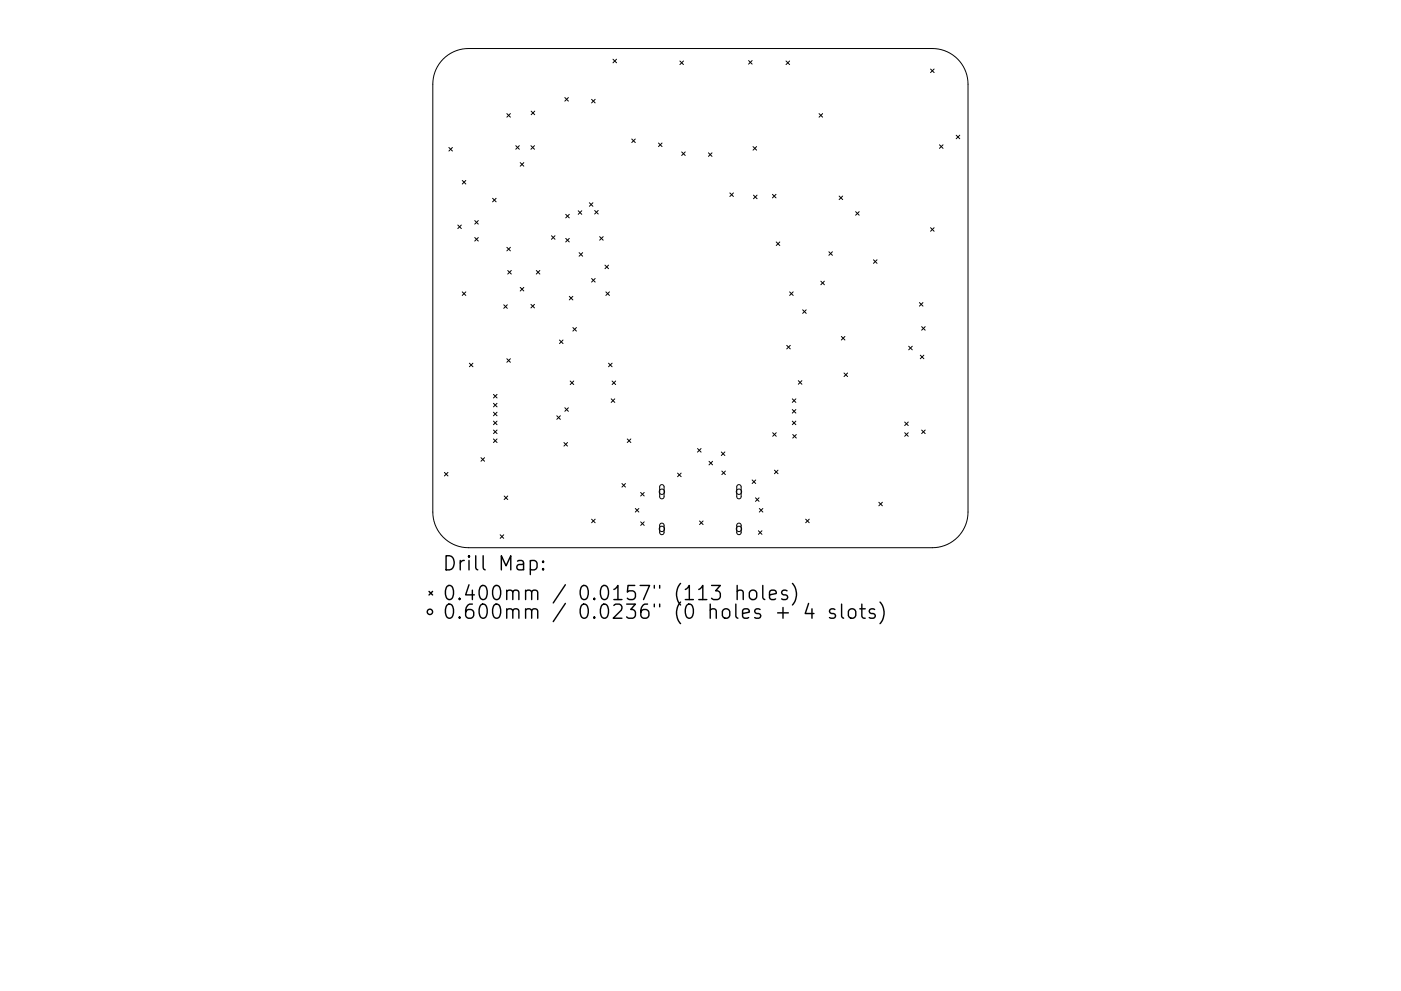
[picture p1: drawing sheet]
<svg xmlns="http://www.w3.org/2000/svg" width="297mm" height="210mm" viewBox="0 0 297 210" stroke-linecap="round" stroke-linejoin="round" font-family="sans-serif">
<defs><g id="words">
<g font-size="4.2">
<text x="93.7" y="121.1">Drill Map:</text>
<text x="93.7" y="127.4">0.400mm / 0.0157&quot; (113 holes)</text>
<text x="93.7" y="131.3">0.600mm / 0.0236&quot; (0 holes + 4 slots)</text>
</g>
</g></defs>
<g fill="none" stroke="#000" stroke-width=".21">
<path d="M94 12.5a7.6 7.6 0 0 1 5.3-2.2h98.4a7.6 7.6 0 0 1 7.5 7.6v90.7a7.6 7.6 0 0 1-7.5 7.6h-98.4a7.6 7.6 0 0 1-7.5-7.6v-90.7a7.6 7.6 0 0 1 2.2-5.4zM130 12.6l.7 .7M130.7 12.6l-.7 .7M144.2 12.9l.7 .8M144.9 12.9l-.7 .8M158.7 12.8l.8 .8M159.5 12.8l-.8 .8M166.7 12.9l.7 .8M167.4 12.9l-.7 .8M197.3 14.6l.8 .8M198.1 14.6l-.8 .8M95.2 31.3l.7 .7"/>
<path d="M95.9 31.3l-.7 .7M98 38.3l.8 .7M98.8 38.3l-.8 .7M107.5 24.1l.7 .8M108.2 24.1l-.7 .8M109.4 30.9l.7 .8M110.1 30.9l-.7 .8M110.3 34.5l.8 .8M111.1 34.5l-.8 .8M112.6 30.9l.7 .8M112.6 23.6l.8 .7M113.3 30.9l-.7 .8"/>
<path d="M113.4 23.6l-.8 .7M119.8 20.7l.7 .8M120.5 20.7l-.7 .8M125.4 21.1l.8 .7M126.2 21.1l-.8 .7M133.9 29.5l.8 .7M134.7 29.5l-.8 .7M139.6 30.3l.8 .8M140.4 30.3l-.8 .8M144.5 32.2l.8 .8M145.3 32.2l-.8 .8M150.2 32.4l.8 .8"/>
<path d="M151 32.4l-.8 .8M159.7 31.1l.7 .8M160.4 31.1l-.7 .8M173.7 24.1l.7 .8M174.4 24.1l-.7 .8M199.2 30.7l.7 .8M199.9 30.7l-.7 .8M202.7 28.7l.8 .7M203.5 28.7l-.8 .7M97.1 47.7l.7 .8M97.8 47.7l-.7 .8M100.7 46.8l.7 .8"/>
<path d="M100.7 50.4l.7 .7M101.4 46.8l-.7 .8M101.4 50.4l-.7 .7M104.4 42.1l.8 .7M105.2 42.1l-.8 .7M107.5 52.5l.7 .7M107.7 57.4l.7 .7M108.2 52.5l-.7 .7M108.4 57.4l-.7 .7M113.7 57.4l.8 .7M114.5 57.4l-.8 .7M116.9 50l.8 .8"/>
<path d="M117.7 50l-.8 .8M119.9 45.5l.8 .7M119.9 50.6l.8 .7M120.7 45.5l-.8 .7M120.7 50.6l-.8 .7M122.6 44.7l.7 .8M122.8 53.6l.7 .8M123.3 44.7l-.7 .8M123.5 53.6l-.7 .8M125 43l.7 .8M125.4 59.1l.8 .7M125.7 43l-.7 .8"/>
<path d="M126.1 44.7l.7 .7M126.2 59.1l-.8 .7M126.8 44.7l-.7 .7M127.1 50.2l.8 .8M127.9 50.2l-.8 .8M128.3 56.3l.7 .7M129 56.3l-.7 .7M154.7 40.9l.8 .8M155.5 40.9l-.8 .8M159.8 41.4l.7 .8M160.5 41.4l-.7 .8M163.8 41.2l.7 .8"/>
<path d="M164.5 41.2l-.7 .8M164.6 51.3l.7 .8M165.3 51.3l-.7 .8M174 59.7l.8 .7M174.8 59.7l-.8 .7M175.7 53.4l.8 .8M176.5 53.4l-.8 .8M177.9 41.6l.8 .8M178.7 41.6l-.8 .8M181.4 44.9l.8 .8M182.2 44.9l-.8 .8M185.2 55.1l.7 .8"/>
<path d="M185.9 55.1l-.7 .8M197.3 48.3l.8 .8M198.1 48.3l-.8 .8M98 61.9l.8 .8M98.8 61.9l-.8 .8M99.5 77.1l.8 .7M100.3 77.1l-.8 .7M106.8 64.7l.8 .7M107.5 76.1l.7 .8M107.6 64.7l-.8 .7M108.2 76.1l-.7 .8M110.3 61l.8 .7"/>
<path d="M111.1 61l-.8 .7M112.6 64.6l.7 .7M113.3 64.6l-.7 .7M118.6 72.1l.8 .8M119.4 72.1l-.8 .8M120.7 62.9l.8 .7M121.5 62.9l-.8 .7M121.5 69.5l.7 .7M122.2 69.5l-.7 .7M128.5 61.9l.7 .8M129 77.1l.8 .7M129.2 61.9l-.7 .8"/>
<path d="M129.8 77.1l-.8 .7M166.8 73.3l.8 .7M167.4 61.9l.8 .8M167.6 73.3l-.8 .7M168.2 61.9l-.8 .8M170.2 65.7l.7 .8M170.9 65.7l-.7 .8M178.4 71.4l.7 .7M179 79.1l.7 .8M179.1 71.4l-.7 .7M179.7 79.1l-.7 .8M192.7 73.5l.7 .7"/>
<path d="M193.4 73.5l-.7 .7M194.9 64.2l.8 .8M195.1 75.4l.8 .7M195.4 69.3l.8 .8M195.7 64.2l-.8 .8M195.9 75.4l-.8 .7M196.2 69.3l-.8 .8M102 97.1l.7 .8M102.7 97.1l-.7 .8M104.6 83.7l.8 .7M104.6 85.6l.8 .7M104.6 87.5l.8 .7"/>
<path d="M104.6 89.3l.8 .8M104.6 91.2l.8 .8M104.6 93.1l.8 .8M105.4 83.7l-.8 .7M105.4 85.6l-.8 .7M105.4 87.5l-.8 .7M105.4 89.3l-.8 .8M105.4 91.2l-.8 .8M105.4 93.1l-.8 .8M118.1 88.2l.7 .8M118.8 88.2l-.7 .8M119.6 93.9l.7 .7"/>
<path d="M119.8 86.5l.7 .8M120.3 93.9l-.7 .7M120.5 86.5l-.7 .8M120.9 80.8l.7 .8M121.6 80.8l-.7 .8M129.6 84.6l.7 .8M129.8 80.8l.7 .8M130.3 84.6l-.7 .8M130.5 80.8l-.7 .8M133 93.1l.7 .8M133.7 93.1l-.7 .8M147.9 95.2l.7 .7"/>
<path d="M148.6 95.2l-.7 .7M150.3 97.9l.8 .7M151.1 97.9l-.8 .7M152.9 95.9l.8 .7M153 99.9l.8 .8M153.7 95.9l-.8 .7M153.8 99.9l-.8 .8M163.8 91.8l.8 .8M164.2 99.8l.8 .7M164.6 91.8l-.8 .8M165 99.8l-.8 .7M168 89.3l.7 .8"/>
<path d="M168 84.6l.7 .8M168 86.9l.7 .7M168.1 92.2l.7 .7M168.7 84.6l-.7 .8M168.7 86.9l-.7 .7M168.7 89.3l-.7 .8M168.8 92.2l-.7 .7M169.3 80.8l.7 .7M170 80.8l-.7 .7M191.8 89.5l.8 .8M191.8 91.8l.8 .8M192.6 89.5l-.8 .8"/>
<path d="M192.6 91.8l-.8 .8M195.4 91.2l.8 .8M196.2 91.2l-.8 .8M94.2 100.2l.8 .8M95 100.2l-.8 .8M106 113.5l.8 .7M106.8 113.5l-.8 .7M106.9 105.2l.8 .8M107.7 105.2l-.8 .8M125.4 110.2l.8 .7M126.2 110.2l-.8 .7M131.9 102.6l.7 .7"/>
<path d="M132.6 102.6l-.7 .7M134.7 107.9l.8 .7M135.5 107.9l-.8 .7M135.8 104.5l.8 .7M135.8 110.7l.8 .8M136.6 104.5l-.8 .7M136.6 110.7l-.8 .8M140 103l.5-.2 .3 .4v2.2l-.4 .4h-.3l-.2-.4v-2.2zM140 111.1l.5-.1 .3 .4v1.7l-.4 .3h-.3l-.2-.3v-1.7zM143.7 100.4l.7 .7M144.4 100.4l-.7 .7M148.3 110.5l.8 .8"/>
<path d="M149.1 110.5l-.8 .8M156.3 103l.5-.2 .3 .4v2.2l-.3 .4h-.4l-.2-.4v-2.2zM156.3 111.1l.5-.1 .3 .4v1.7l-.3 .3h-.4l-.2-.3v-1.7zM159.5 101.8l.7 .8M160.2 105.6l.7 .8M160.2 101.8l-.7 .8M160.8 112.6l.8 .8M160.9 105.6l-.7 .8M161 107.9l.7 .7M161.6 112.6l-.8 .8M161.7 107.9l-.7 .7M170.8 110.2l.8 .7"/>
<path d="M171.6 110.2l-.8 .7M186.3 106.6l.8 .7M187.1 106.6l-.8 .7"/>
<circle cx="140.3" cy="104.3" r=".57"/>
<circle cx="140.3" cy="112.2" r=".57"/>
<circle cx="156.7" cy="104.3" r=".57"/>
<circle cx="156.7" cy="112.2" r=".57"/>
</g>
<g fill="none" stroke="#000" stroke-width=".3">
<path d="M112.4 119.1l.9-.2 .6 .6v.8l-.3 .5-.3 .1-.9-.1M115.2 119.1l.1 .1-.1 .1-.2-.1 .2-.1v.2M91 125.5l.7 .7M91.7 125.5l-.7 .7M115.2 120.6l.1 .2-.1 .1-.2-.1 .2-.2v.3M150.9 124.2h1.8l-1 1.2a.81 .81 0 0 1 1 .5v.7l-.3 .5-.2 .1h-.9l-.4-.3M156.3 125.5a.74 .74 0 0 1 1.3 .1v1.6M156.3 124.2v3M159 125.5a.81 .81 0 0 1 .8-.3 .81 .81 0 0 1 .6 .6v.8a.81 .81 0 0 1-.7 .6 .81 .81 0 0 1-.8-.6v-.8zM161.7 124.2v2.6l.5 .4M163.2 126.2l1.4-.3-.2-.5-.8-.2-.4 .4v1.2l.1 .3 .3 .1 .8-.1M164.9 130h2.3"/>
<path d="M166 128.9v2.3M166.9 125.4l-.7-.2-.5 .4 .2 .5 1 .3 .1 .2-.1 .5-.3 .1-.9-.1M168 123.8a3.4 3.4 0 0 1 0 4.6M171.4 128l-.7 2.2h1.9M172.2 129.2v2M177 129.3l-.7-.1-.4 .4 .1 .4 1 .3 .2 .3-.2 .4-.3 .2-.8-.2M178.4 128.2v2.5l.5 .5M180.2 129.3a.81 .81 0 0 1 1.2 .4v.9a.81 .81 0 0 1-.7 .6 .81 .81 0 0 1-.8-.6v-.9zM182.3 129.2h1.1M182.7 128.2v2.5l.2 .3 .5 .2M185.4 129.3l-.7-.1-.4 .4 .1 .4 1 .3 .2 .3-.2 .4-.2 .2-.9-.2M186.6 127.7a3.4 3.4 0 0 1 0 4.6"/>
<circle cx="91.1" cy="129.8" r=".57"/>
</g>
<use href="#words"/>
</svg>
